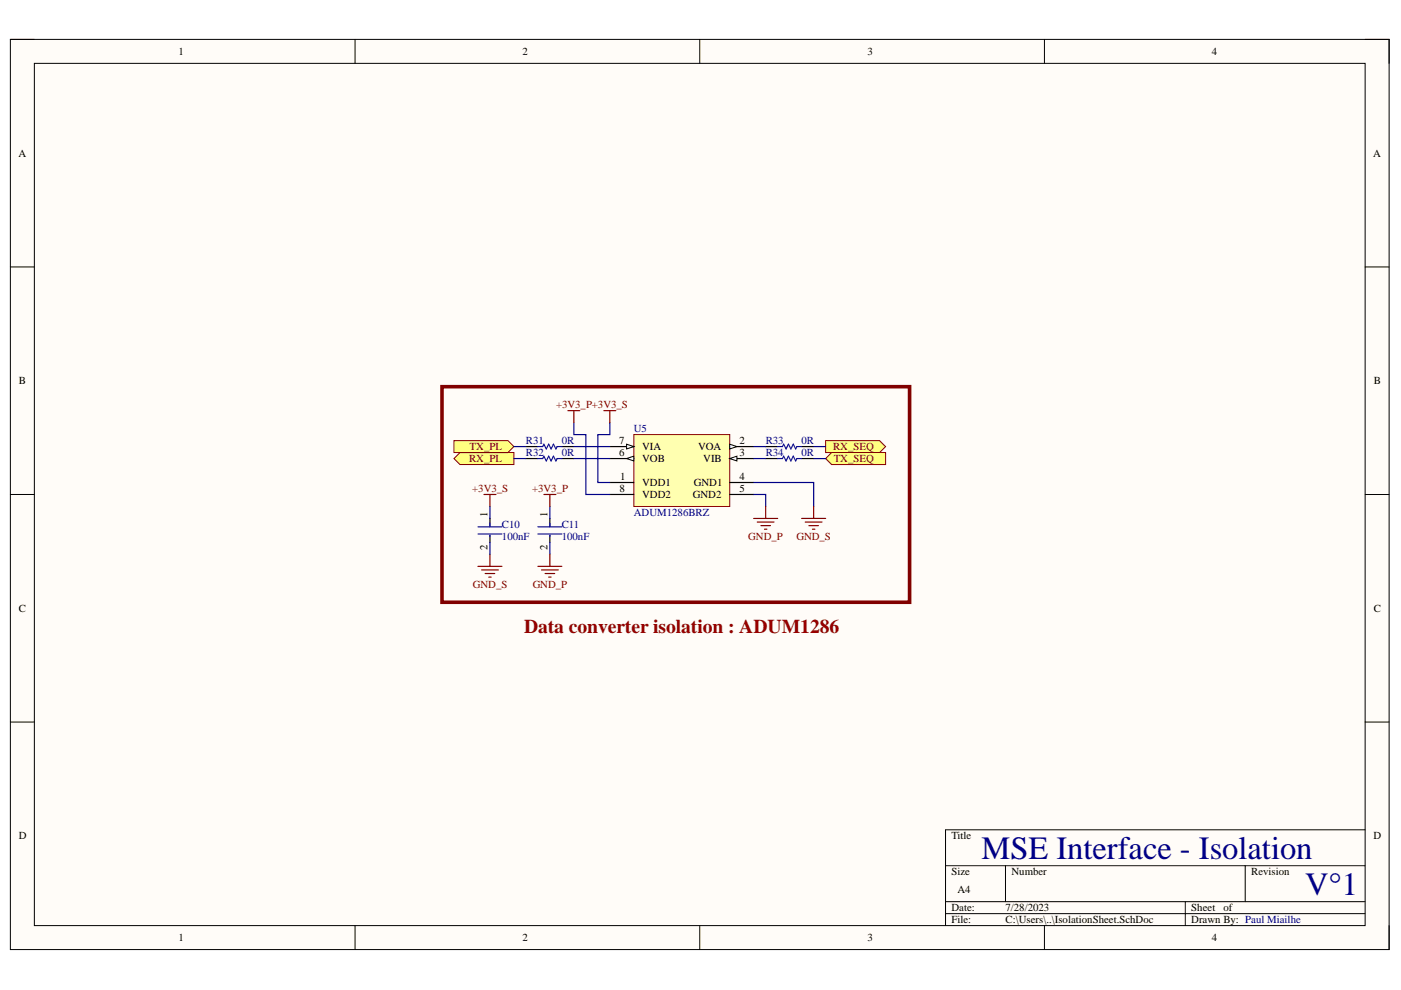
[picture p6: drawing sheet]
<svg xmlns="http://www.w3.org/2000/svg" width="297mm" height="210mm" viewBox="0 0 297 210" stroke-linecap="round" stroke-linejoin="round" font-family="sans-serif">
<defs><g id="words">
<g font-size="6.9" fill="#000080">
<text x="208.1" y="182.1">MSE Interface - Isolation</text>
<text x="276.7" y="189.7">V°1</text>
</g>
<text font-size="4.1" fill="#980000" x="111.1" y="134.1">Data converter isolation : ADUM1286</text>
<g font-size="2.3">
<text x="37.9" y="11.7">1</text>
<text x="110.8" y="11.7">2</text>
<text x="184" y="11.7">3</text>
<text x="256.9" y="11.7">4</text>
<text x="3.9" y="33.2">A</text>
<text x="291.1" y="33.2">A</text>
<text x="4" y="81.5">B</text>
<text x="291.3" y="81.5">B</text>
<text x="131.3" y="94.2">7</text>
<text x="136.2" y="95.4">VIA</text>
<text x="148" y="95.4">VOA</text>
<text x="156.8" y="94.2">2</text>
<text x="131.3" y="96.7">6</text>
<text x="131.5" y="101.8">1</text>
<text x="136.2" y="98">VOB</text>
<text x="149.1" y="98">VIB</text>
<text x="156.8" y="96.7">3</text>
<text x="156.8" y="101.8">4</text>
<text x="131.3" y="104.3">8</text>
<text x="136.2" y="103.1">VDD1</text>
<text x="136.2" y="105.6">VDD2</text>
<text x="146.9" y="105.6">GND2</text>
<text x="147.1" y="103.1">GND1</text>
<text x="156.8" y="104.3">5</text>
<text x="103.4" y="109.6" transform="rotate(-90 103.4 109.6)">1</text>
<text x="116.1" y="109.6" transform="rotate(-90 116.1 109.6)">1</text>
<text x="103.4" y="116.6" transform="rotate(-90 103.4 116.6)">2</text>
<text x="116.1" y="116.6" transform="rotate(-90 116.1 116.6)">2</text>
<text x="4" y="129.7">C</text>
<text x="291.3" y="129.7">C</text>
<text x="4" y="178">D</text>
<text x="201.7" y="178">Title</text>
<text x="291.2" y="178">D</text>
<text x="201.7" y="185.6">Size</text>
<text x="214.5" y="185.6">Number</text>
<text x="265.3" y="185.6">Revision</text>
<text x="203" y="189.4">A4</text>
<text x="201.7" y="193.2">Date:</text>
<text x="201.7" y="195.7">File:</text>
<text x="213.2" y="193.2">7/28/2023</text>
<text x="213.2" y="195.7">C:\Users\..\IsolationSheet.SchDoc</text>
<text x="252.6" y="193.2">Sheet</text>
<text x="252.6" y="195.7">Drawn By: Paul Miailhe</text>
<text x="259.4" y="193.2">of</text>
<text x="37.9" y="199.6">1</text>
<text x="110.8" y="199.6">2</text>
<text x="184" y="199.6">3</text>
<text x="256.9" y="199.6">4</text>
</g>
<g font-size="2.3" fill="#800000">
<text x="117.9" y="86.5">+3V3_P+3V3_S</text>
<text x="99.6" y="95.4">TX_PL</text>
<text x="176.6" y="95.4">RX_SEQ</text>
<text x="99.4" y="98">RX_PL</text>
<text x="176.8" y="98">TX_SEQ</text>
<text x="100.1" y="104.3">+3V3_S</text>
<text x="112.8" y="104.3">+3V3_P</text>
<text x="158.7" y="114.5">GND_P</text>
<text x="168.9" y="114.5">GND_S</text>
<text x="100.2" y="124.6">GND_S</text>
<text x="112.9" y="124.6">GND_P</text>
</g>
<g font-size="2.3" fill="#000080">
<text x="111.5" y="94.2">R31</text>
<text x="119.1" y="94.2">0R</text>
<text x="134.4" y="91.6">U5</text>
<text x="162.3" y="94.2">R33</text>
<text x="170" y="94.2">0R</text>
<text x="111.5" y="96.7">R32</text>
<text x="119.1" y="96.7">0R</text>
<text x="162.3" y="96.7">R34</text>
<text x="170" y="96.7">0R</text>
<text x="106.4" y="111.9">C10</text>
<text x="119.1" y="111.9">C11</text>
<text x="134.4" y="109.4">ADUM1286BRZ</text>
<text x="106.4" y="114.5">100nF</text>
<text x="119.1" y="114.5">100nF</text>
</g>
</g></defs>
<path d="M2.2 8.4h292.3v192.9h-292.3z" fill-rule="evenodd" fill="#fffcf8"/>
<path d="M2.2 8.4h292.3v192.9h-292.3z" fill="none" stroke="#000" stroke-width=".21"/>
<path d="M7.3 13.4h282.1v182.8h-282.1z" fill-rule="evenodd" fill="#fffcf8"/>
<g fill="none" stroke="#000" stroke-width=".21">
<path d="M2.2 8.4h5.1M7.3 13.4h282.1v182.8h-282.1zM75.3 8.4v5M148.4 8.4v5M221.4 8.4v5M289.4 8.4h5.1v5M2.2 56.6h5.1M289.4 56.6h5.1M2.2 104.8h5.1M289.4 104.8h5.1M2.2 153.1h5.1M289.4 153.1h5.1"/>
<path d="M289.4 175.9h-88.9v20.3M75.3 196.2v5.1M148.4 196.2v5.1M200.5 183.6h88.9M200.5 191.2h88.9M200.5 193.7h88.9M213.2 183.6v7.6M221.4 196.2v5.1M251.3 191.2v5M264 183.6v7.6M294.5 196.2v5.1"/>
</g>
<path d="M96.2 97.2l1.3-1.2h11.5v2.5h-11.5z" fill-rule="evenodd" fill="#ffff80"/>
<path d="M96.2 97.2l1.3-1.2h11.5v2.5h-11.5z" fill="none" stroke="#800000" stroke-width=".21"/>
<path d="M96.2 93.4h11.5l1.3 1.3-1.3 1.3h-11.5z" fill-rule="evenodd" fill="#ffff80"/>
<path d="M96.2 93.4h11.5l1.3 1.3-1.3 1.3h-11.5z" fill="none" stroke="#800000" stroke-width=".21"/>
<path d="M134.4 92.1h20.3v15.3h-20.3z" fill-rule="evenodd" fill="#ffffb0"/>
<path d="M134.4 92.1h20.3v15.3h-20.3z" fill="none" stroke="#800000" stroke-width=".21"/>
<path d="M154.7 94.7h5.1M129.3 102.3h5.1" fill="none" stroke="#000" stroke-width=".25"/>
<path d="M154.7 94.2l1.5 .5-1.5 .5z" fill="#f8fcff"/>
<path d="M154.7 94.2l1.5 .5-1.5 .5z" fill="none" stroke="#000" stroke-width=".21"/>
<path d="M154.7 97.2h5.1" fill="none" stroke="#000" stroke-width=".25"/>
<path d="M154.7 97.2l1.5-.5v1z" fill="#f8fcff"/>
<path d="M154.7 97.2l1.5-.5v1z" fill="none" stroke="#000" stroke-width=".21"/>
<path d="M129.3 97.2h5.1M154.7 102.3h5.1M154.7 104.8h5.1" fill="none" stroke="#000" stroke-width=".25"/>
<path d="M132.9 97.2l1.5-.5v1z" fill="#f8fcff"/>
<path d="M132.9 97.2l1.5-.5v1z" fill="none" stroke="#000" stroke-width=".21"/>
<path d="M129.3 94.7h5.1" fill="none" stroke="#000" stroke-width=".25"/>
<path d="M132.9 94.2l1.5 .5-1.5 .5z" fill="#f8fcff"/>
<path d="M132.9 94.2l1.5 .5-1.5 .5z" fill="none" stroke="#000" stroke-width=".21"/>
<path d="M129.3 104.8h5.1" fill="none" stroke="#000" stroke-width=".25"/>
<path d="M93.7 82h99.1v45.7h-99.1z" fill="none" stroke="#800000" stroke-width=".76"/>
<path d="M175.1 93.4h11.4l1.3 1.3-1.3 1.3h-11.4z" fill-rule="evenodd" fill="#ffff80"/>
<path d="M175.1 93.4h11.4l1.3 1.3-1.3 1.3h-11.4z" fill="none" stroke="#800000" stroke-width=".21"/>
<path d="M176.3 96h11.5v2.5h-11.5l-1.2-1.3z" fill-rule="evenodd" fill="#ffff80"/>
<path d="M176.3 96h11.5v2.5h-11.5l-1.2-1.3z" fill="none" stroke="#800000" stroke-width=".21"/>
<path d="M111.5 94.7h2.5M111.5 97.2h2.5M119.1 94.7h2.6M119.1 97.2h2.6M162.3 94.7h2.6M162.3 97.2h2.6M170 94.7h2.5M170 97.2h2.5M103.9 109.9v1.8M103.9 113.5v1.5M116.6 109.9v1.8M116.6 113.5v1.5" fill="none" stroke="#000" stroke-width=".25"/>
<path d="M114 94.7h1.1l.2-.5 .5 1 .5-1 .5 1 .6-1 .5 1 .2-.5h1M114 97.2h1.1l.2-.5 .5 1 .5-1 .5 1 .6-1 .5 1 .2-.5h1M164.9 94.7h1l.3-.5 .5 1 .5-1 .5 1 .5-1 .5 1 .2-.5h1.1M164.9 97.2h1l.3-.5 .5 1 .5-1 .5 1 .5-1 .5 1 .2-.5h1.1M101.3 111.7h5.1M101.3 113.2h5.1M103.9 110.9v.8M103.9 113.5v.2M114 111.7h5.1M114 113.2h5.1M116.6 110.9v.8M116.6 113.5v.2" fill="none" stroke="#00f" stroke-width=".25"/>
<g fill="none" stroke="#800000" stroke-width=".25">
<path d="M120.4 87.1h2.5M121.7 87.1v2.5M128 87.1h2.6M129.3 87.1v2.5M102.6 104.8h2.5M103.9 104.8v2.6M103.9 117.5v2.6M115.3 104.8h2.6M116.6 104.8v2.6M116.6 117.5v2.6M159.8 109.9h5.1M160.6 110.7h3.5"/>
<path d="M161.3 111.4h2.1M162.1 112.2h.5M162.3 107.4v2.5M170 109.9h5.1M170.7 110.7h3.6M171.5 111.4h2M172.3 112.2h.5M172.5 107.4v2.5M101.3 120.1h5.1M102.1 120.8h3.6M102.9 121.6h2M103.6 122.4h.5"/>
<path d="M114 120.1h5.1M114.8 120.8h3.6M115.6 121.6h2M116.3 122.4h.5"/>
</g>
<g fill="none" stroke="#000080" stroke-width=".25">
<path d="M109 94.7h2.5M109 97.2h2.5M121.7 89.6v2.5h2.5v12.7h5.1M121.7 94.7h7.6M121.7 97.2h7.6M129.3 89.6v2.5h-2.5v10.2h2.5M159.8 94.7h2.5M159.8 97.2h2.5M172.5 94.7h2.6M172.5 97.2h2.6M103.9 107.4v2.5M103.9 115v2.5"/>
<path d="M116.6 107.4v2.5M116.6 115v2.5M159.8 104.8h2.5v2.6M159.8 102.3h12.7v5.1"/>
</g>
<use href="#words"/>
</svg>
